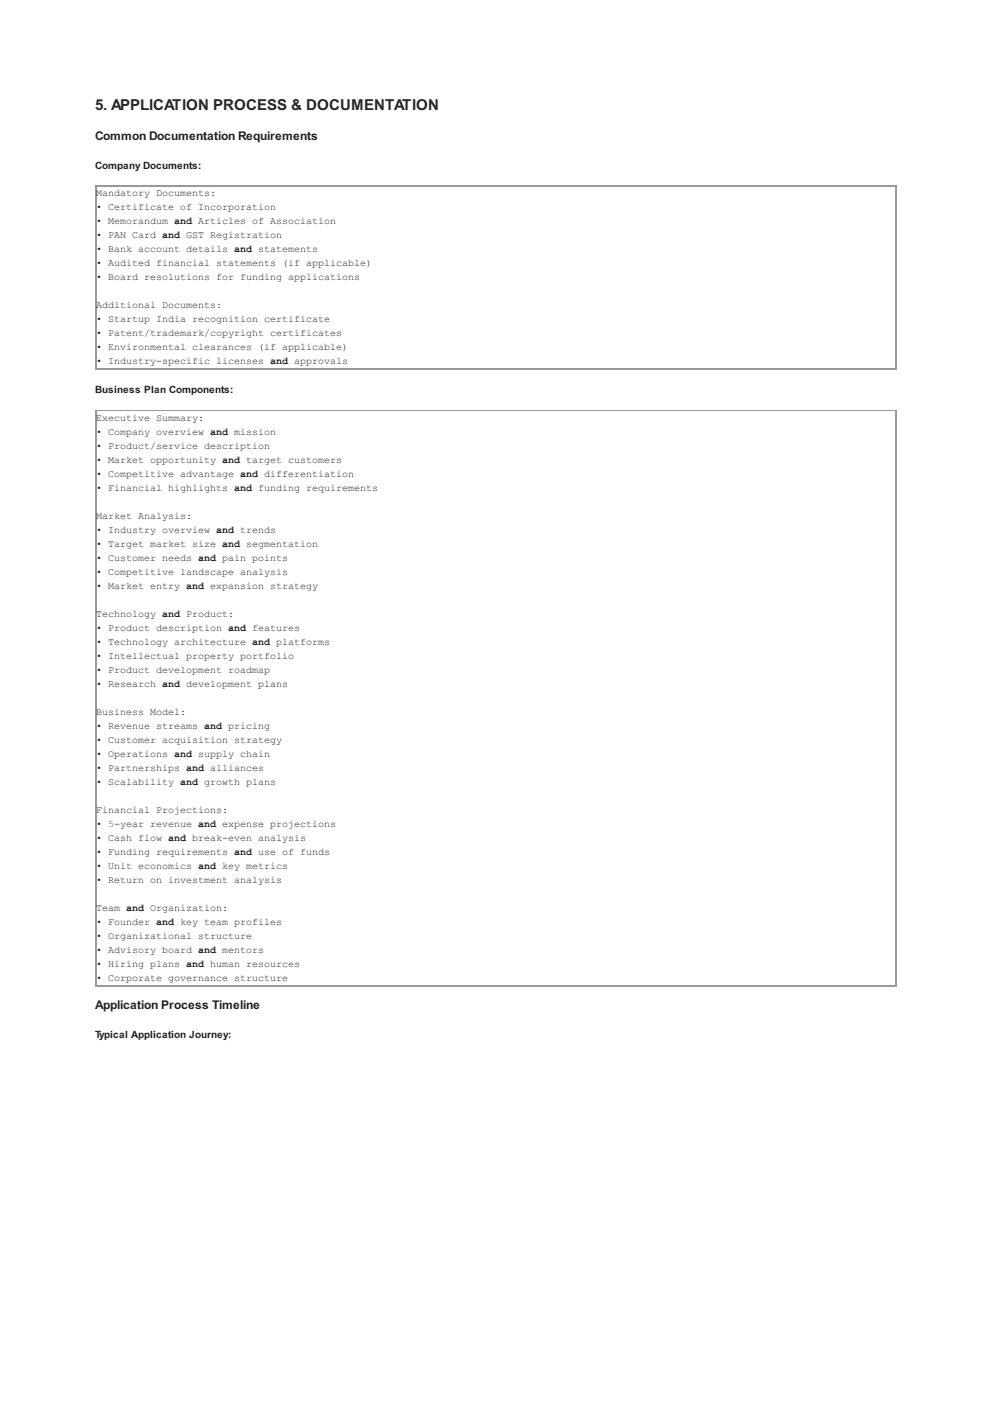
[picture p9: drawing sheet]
<svg xmlns="http://www.w3.org/2000/svg" width="210mm" height="297mm" viewBox="0 0 210 297" stroke-linecap="round" stroke-linejoin="round" font-family="sans-serif">
<defs><g id="words">
<text font-size="3.2" fill="#222" x="20.1" y="23.3">5. APPLICATION PROCESS &amp; DOCUMENTATION</text>
<g font-size="2.5" fill="#222">
<text x="20.1" y="29.6">Common Documentation Requirements</text>
<text x="20.1" y="213.6">Application Process Timeline</text>
</g>
<g font-size="2.1" fill="#222">
<text x="20.1" y="35.8">Company Documents:</text>
<text x="20.3" y="41.5">Mandatory Documents:</text>
<text x="20.3" y="44.5">• Certificate of Incorporation</text>
<text x="20.3" y="47.4">• Memorandum and Articles of Association</text>
<text x="20.3" y="50.4">• PAN Card and GST Registration</text>
<text x="20.3" y="53.3">• Bank account details and statements</text>
<text x="20.3" y="56.3">• Audited financial statements (if applicable)</text>
<text x="20.3" y="59.3">• Board resolutions for funding applications</text>
<text x="20.3" y="65.2">Additional Documents:</text>
<text x="20.3" y="68.2">• Startup India recognition certificate</text>
<text x="20.3" y="71.1">• Patent/trademark/copyright certificates</text>
<text x="20.3" y="74.1">• Environmental clearances (if applicable)</text>
<text x="20.3" y="77">• Industry-specific licenses and approvals</text>
<text x="20.1" y="83.2">Business Plan Components:</text>
<text x="20.3" y="89.1">Executive Summary:</text>
<text x="20.3" y="92.1">• Company overview and mission</text>
<text x="20.3" y="95">• Product/service description</text>
<text x="20.3" y="98">• Market opportunity and target customers</text>
<text x="20.3" y="101">• Competitive advantage and differentiation</text>
<text x="20.3" y="103.9">• Financial highlights and funding requirements</text>
<text x="20.3" y="109.9">Market Analysis:</text>
<text x="20.3" y="112.8">• Industry overview and trends</text>
<text x="20.3" y="115.8">• Target market size and segmentation</text>
<text x="20.3" y="118.7">• Customer needs and pain points</text>
<text x="20.3" y="121.7">• Competitive landscape analysis</text>
<text x="20.3" y="124.7">• Market entry and expansion strategy</text>
<text x="20.3" y="130.6">Technology and Product:</text>
<text x="20.3" y="133.6">• Product description and features</text>
<text x="20.3" y="136.5">• Technology architecture and platforms</text>
<text x="20.3" y="139.5">• Intellectual property portfolio</text>
<text x="20.3" y="142.5">• Product development roadmap</text>
<text x="20.3" y="145.4">• Research and development plans</text>
<text x="20.3" y="151.3">Business Model:</text>
<text x="20.3" y="154.3">• Revenue streams and pricing</text>
<text x="20.3" y="157.3">• Customer acquisition strategy</text>
<text x="20.3" y="160.2">• Operations and supply chain</text>
<text x="20.3" y="163.2">• Partnerships and alliances</text>
<text x="20.3" y="166.2">• Scalability and growth plans</text>
<text x="20.3" y="172.1">Financial Projections:</text>
<text x="20.3" y="175">• 5-year revenue and expense projections</text>
<text x="20.3" y="178">• Cash flow and break-even analysis</text>
<text x="20.3" y="181">• Funding requirements and use of funds</text>
<text x="20.3" y="183.9">• Unit economics and key metrics</text>
<text x="20.3" y="186.9">• Return on investment analysis</text>
<text x="20.3" y="192.8">Team and Organization:</text>
<text x="20.3" y="195.8">• Founder and key team profiles</text>
<text x="20.3" y="198.8">• Organizational structure</text>
<text x="20.3" y="201.7">• Advisory board and mentors</text>
<text x="20.3" y="204.7">• Hiring plans and human resources</text>
<text x="20.3" y="207.6">• Corporate governance structure</text>
<text x="20.1" y="219.7">Typical Application Journey:</text>
</g>
</g></defs>
<path d="M20.1 39.3h169.6M20.2 39.2v38.9M189.5 39.2v38.9M20.1 78h169.6M20.1 86.9h169.6M20.2 86.8v121.9M189.5 86.8v121.9M20.1 208.6h169.6" fill="none" stroke="#999" stroke-width=".21"/>
<use href="#words"/>
</svg>
